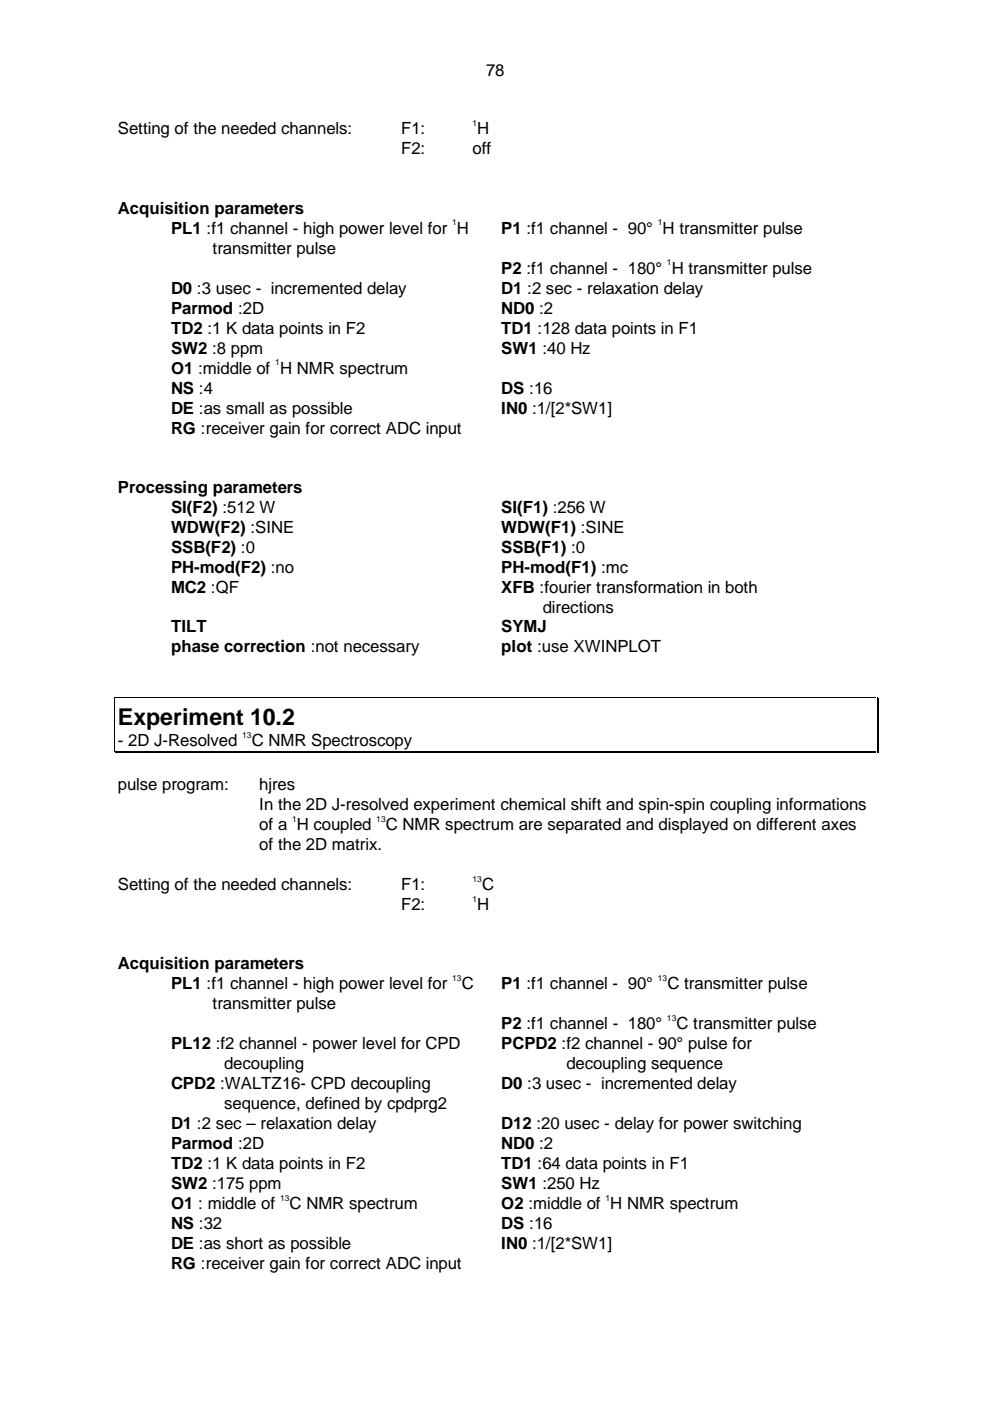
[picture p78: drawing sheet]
<svg xmlns="http://www.w3.org/2000/svg" width="210mm" height="297mm" viewBox="0 0 210 297" stroke-linecap="round" stroke-linejoin="round" font-family="sans-serif">
<defs><g id="words">
<text font-size="4.9" x="25" y="153.6">Experiment 10.2</text>
<g font-size="3.6">
<text x="103.1" y="16.1">78</text>
<text x="25" y="28.5">Setting of the needed channels:</text>
<text x="85" y="28.5">F1:</text>
<text x="101.2" y="28.5">H</text>
<text x="85" y="32.7">F2:</text>
<text x="100.2" y="32.7">off</text>
<text x="25" y="45.3">Acquisition parameters</text>
<text x="36.3" y="49.6">PL1 :f1 channel - high power level for H</text>
<text x="45.1" y="53.8">transmitter pulse</text>
<text x="106.3" y="49.6">P1 :f1 channel - 90° H transmitter pulse</text>
<text x="106.3" y="58">P2 :f1 channel - 180° H transmitter pulse</text>
<text x="36.3" y="62.3">D0 :3 usec - incremented delay</text>
<text x="106.3" y="62.3">D1 :2 sec - relaxation delay</text>
<text x="36.3" y="66.5">Parmod :2D</text>
<text x="36.3" y="70.7">TD2 :1 K data points in F2</text>
<text x="106.3" y="70.7">TD1 :128 data points in F1</text>
<text x="106.3" y="66.5">ND0 :2</text>
<text x="36.3" y="75">SW2 :8 ppm</text>
<text x="106.3" y="75">SW1 :40 Hz</text>
<text x="36.3" y="83.4">NS :4</text>
<text x="36.3" y="79.2">O1 :middle of H NMR spectrum</text>
<text x="106.3" y="83.4">DS :16</text>
<text x="36.3" y="87.7">DE :as small as possible</text>
<text x="106.3" y="87.7">IN0 :1/[2*SW1]</text>
<text x="36.3" y="91.9">RG :receiver gain for correct ADC input</text>
<text x="25" y="104.5">Processing parameters</text>
<text x="36.3" y="108.8">SI(F2) :512 W</text>
<text x="36.3" y="113">WDW(F2) :SINE</text>
<text x="106.3" y="108.8">SI(F1) :256 W</text>
<text x="106.3" y="113">WDW(F1) :SINE</text>
<text x="36.3" y="117.2">SSB(F2) :0</text>
<text x="106.3" y="117.2">SSB(F1) :0</text>
<text x="36.3" y="125.7">MC2 :QF</text>
<text x="36.3" y="121.5">PH-mod(F2) :no</text>
<text x="106.3" y="125.7">XFB :fourier transformation in both</text>
<text x="106.3" y="121.5">PH-mod(F1) :mc</text>
<text x="115.1" y="129.9">directions</text>
<text x="36.3" y="134.1">TILT</text>
<text x="106.3" y="134.1">SYMJ</text>
<text x="36.3" y="138.3">phase correction :not necessary</text>
<text x="106.3" y="138.3">plot :use XWINPLOT</text>
<text x="25" y="158.2">- 2D J-Resolved</text>
<text x="53.4" y="158.2">C NMR Spectroscopy</text>
<text x="25" y="167.5">pulse program:</text>
<text x="55" y="167.5">hjres</text>
<text x="55" y="171.8">In the 2D J-resolved experiment chemical shift and spin-spin coupling informations</text>
<text x="55" y="176">of a H coupled</text>
<text x="81.8" y="176">C NMR spectrum are separated and displayed on different axes</text>
<text x="55" y="180.2">of the 2D matrix.</text>
<text x="25" y="188.7">Setting of the needed channels:</text>
<text x="85" y="188.7">F1:</text>
<text x="102.2" y="188.7">C</text>
<text x="85" y="192.9">F2:</text>
<text x="101.2" y="192.9">H</text>
<text x="25" y="205.5">Acquisition parameters</text>
<text x="36.3" y="209.8">PL1 :f1 channel - high power level for</text>
<text x="97.9" y="209.8">C</text>
<text x="106.3" y="209.8">P1 :f1 channel - 90°</text>
<text x="141.5" y="209.8">C transmitter pulse</text>
<text x="45.1" y="214">transmitter pulse</text>
<text x="106.3" y="218.2">P2 :f1 channel - 180°</text>
<text x="143.4" y="218.2">C transmitter pulse</text>
<text x="36.3" y="222.5">PL12 :f2 channel - power level for CPD</text>
<text x="47.5" y="226.7">decoupling</text>
<text x="106.3" y="222.5">PCPD2 :f2 channel - 90° pulse for</text>
<text x="120.1" y="226.7">decoupling sequence</text>
<text x="36.3" y="230.9">CPD2 :WALTZ16- CPD decoupling</text>
<text x="106.3" y="230.9">D0 :3 usec - incremented delay</text>
<text x="36.3" y="239.4">D1 :2 sec – relaxation delay</text>
<text x="47.5" y="235.2">sequence, defined by cpdprg2</text>
<text x="106.3" y="239.4">D12 :20 usec - delay for power switching</text>
<text x="36.3" y="243.6">Parmod :2D</text>
<text x="106.3" y="243.6">ND0 :2</text>
<text x="36.3" y="247.9">TD2 :1 K data points in F2</text>
<text x="106.3" y="247.9">TD1 :64 data points in F1</text>
<text x="36.3" y="252.1">SW2 :175 ppm</text>
<text x="36.3" y="256.3">O1 : middle of</text>
<text x="61.4" y="256.3">C NMR spectrum</text>
<text x="106.3" y="252.1">SW1 :250 Hz</text>
<text x="106.3" y="256.3">O2 :middle of H NMR spectrum</text>
<text x="36.3" y="260.6">NS :32</text>
<text x="106.3" y="260.6">DS :16</text>
<text x="36.3" y="264.8">DE :as short as possible</text>
<text x="36.3" y="269">RG :receiver gain for correct ADC input</text>
<text x="106.3" y="264.8">IN0 :1/[2*SW1]</text>
</g>
<g font-size="1.8">
<text x="100.2" y="26.7">1</text>
<text x="95.9" y="47.8">1</text>
<text x="139.5" y="47.8">1</text>
<text x="141.4" y="56.3">1</text>
<text x="58.4" y="77.4">1</text>
<text x="51.3" y="156.4">13</text>
<text x="61.9" y="174.2">1</text>
<text x="79.8" y="174.2">13</text>
<text x="100.2" y="186.9">13</text>
<text x="100.2" y="191.1">1</text>
<text x="95.9" y="208">13</text>
<text x="139.5" y="208">13</text>
<text x="141.4" y="216.5">13</text>
<text x="59.4" y="254.6">13</text>
<text x="128.4" y="254.6">1</text>
</g>
</g></defs>
<path d="M24.2 147.8h.2v.2h-.2zM24.2 159.3h.2v.2h-.2zM185.9 147.8h.1v.2h-.1zM185.9 159.6h.4v.1h-.4zM185.9 159.3h.1v.2h-.1zM186.1 159.3h.2v.4h-.2z" fill="#000"/>
<path d="M24.3 148v6.7M24.3 154.7v4.5M24.5 147.9h161.3M24.5 159.4h161.3M24.5 159.6h161.3M185.9 148v6.7M185.9 154.7v4.5M186.2 148v6.7M186.2 154.7v4.5" fill="none" stroke="#000" stroke-width=".21"/>
<use href="#words"/>
</svg>
